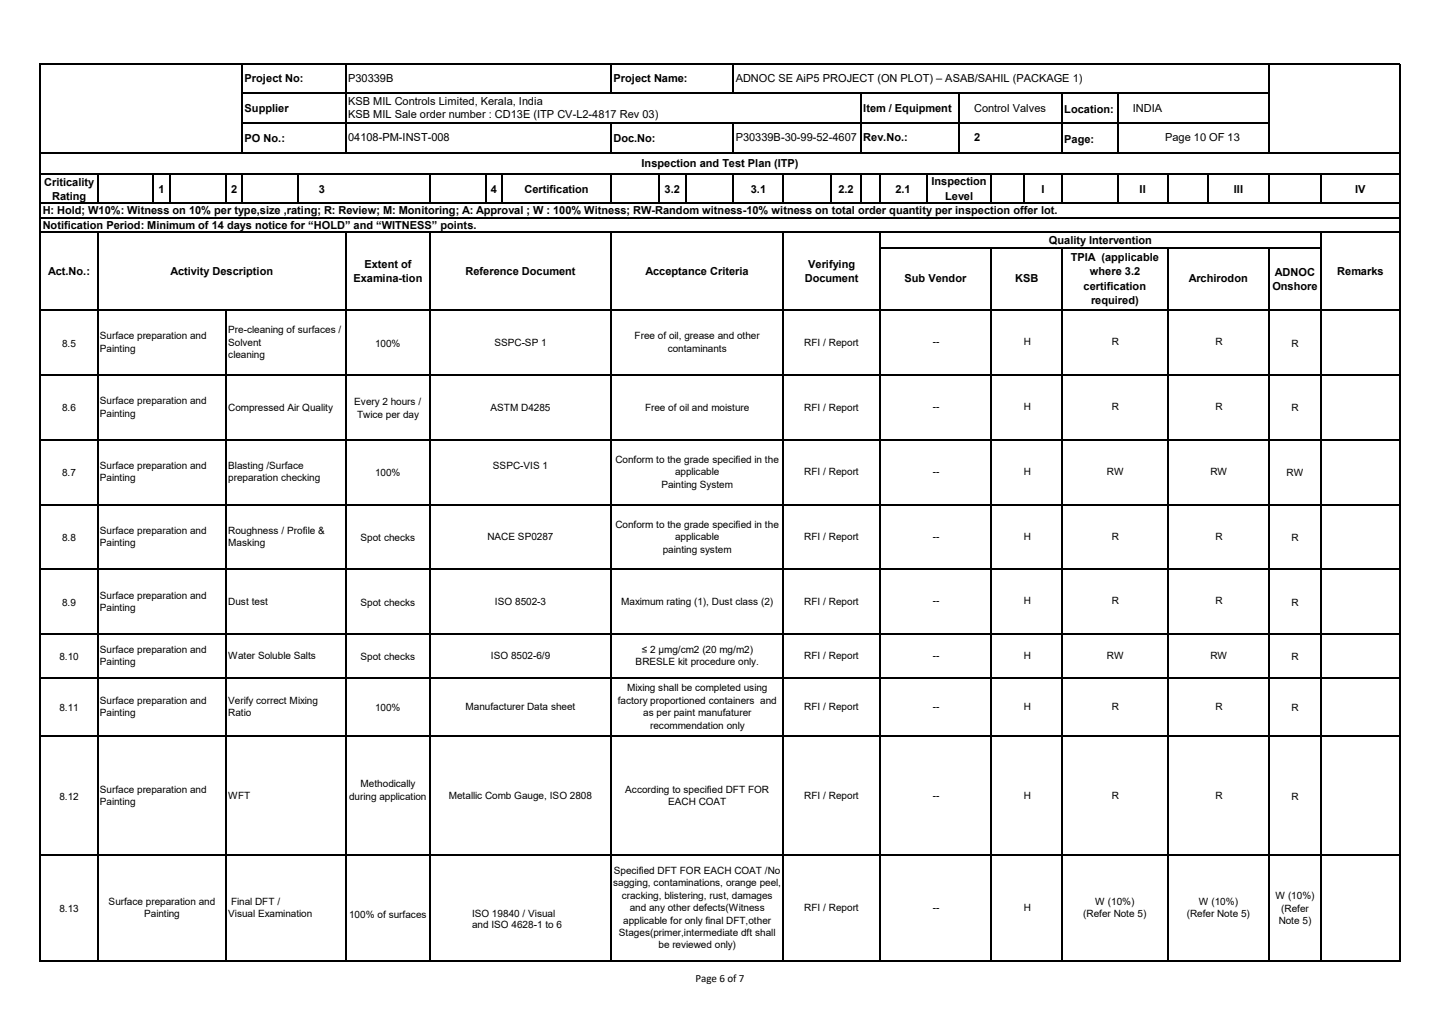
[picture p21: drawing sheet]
<svg xmlns="http://www.w3.org/2000/svg" width="297mm" height="210mm" viewBox="0 0 297 210" stroke-linecap="round" stroke-linejoin="round" font-family="sans-serif">
<defs><g id="words">
<g font-size="2.3">
<text x="50.7" y="17">Project No:</text>
<text x="72.2" y="16.9">P30339B</text>
<text x="127.2" y="17">Project Name:</text>
<text x="152.5" y="16.9">ADNOC SE AiP5 PROJECT (ON PLOT) – ASAB/SAHIL (PACKAGE 1)</text>
<text x="50.7" y="23.2">Supplier</text>
<text x="72.2" y="21.7">KSB MIL Controls Limited, Kerala, India</text>
<text x="179" y="23.2">Item / Equipment</text>
<text x="202" y="23.1">Control Valves</text>
<text x="220.7" y="23.4">Location:</text>
<text x="234.9" y="23.1">INDIA</text>
<text x="50.7" y="29.4">PO No.:</text>
<text x="72.2" y="24.6">KSB MIL Sale order number : CD13E (ITP CV-L2-4817 Rev 03)</text>
<text x="72.2" y="29.3">04108-PM-INST-008</text>
<text x="127.2" y="29.4">Doc.No:</text>
<text x="152.5" y="29.2">P30339B-30-99-52-4607</text>
<text x="179" y="29.3">Rev.No.:</text>
<text x="202" y="29.3">2</text>
<text x="220.7" y="29.5">Page:</text>
<text x="241.6" y="29.2">Page 10 OF 13</text>
<text x="133" y="34.6">Inspection and Test Plan (ITP)</text>
<text x="9.1" y="38.5">Criticality</text>
<text x="10.8" y="41.5">Rating</text>
<text x="32.9" y="40">1</text>
<text x="47.9" y="40">2</text>
<text x="66.1" y="40">3</text>
<text x="101.7" y="40">4</text>
<text x="108.7" y="40">Certification</text>
<text x="137.8" y="40">3.2</text>
<text x="155.7" y="40">3.1</text>
<text x="173.8" y="40">2.2</text>
<text x="185.7" y="40">2.1</text>
<text x="193.1" y="38.4">Inspection</text>
<text x="196" y="41.4">Level</text>
<text x="215.9" y="40">I</text>
<text x="236.3" y="40">II</text>
<text x="255.9" y="40">III</text>
<text x="281" y="40">IV</text>
<text x="8.8" y="44.4">H: Hold; W10%: Witness on 10% per type,size ,rating; R: Review; M: Monitoring; A: Approval ; W : 100% Witness; RW-Random witness-10% witness on total order quantity per inspection offer lot.</text>
<text x="8.8" y="47.4">Notification Period: Minimum of 14 days notice for “HOLD” and “WITNESS” points.</text>
<text x="217.5" y="50.5">Quality Intervention</text>
<text x="10" y="57">Act.No.:</text>
<text x="35.3" y="57">Activity Description</text>
<text x="73.3" y="58.5">Examina-tion</text>
<text x="75.6" y="55.5">Extent of</text>
<text x="96.5" y="57">Reference Document</text>
<text x="133.9" y="57">Acceptance Criteria</text>
<text x="166.9" y="58.5">Document</text>
<text x="167.6" y="55.5">Verifying</text>
<text x="187.6" y="58.6">Sub Vendor</text>
<text x="210.5" y="58.6">KSB</text>
<text x="222" y="54.1">TPIA (applicable</text>
<text x="226" y="57.1">where 3.2</text>
<text x="246.5" y="58.6">Archirodon</text>
<text x="264.4" y="57.2">ADNOC</text>
<text x="277.3" y="57">Remarks</text>
<text x="224.7" y="60">certification</text>
<text x="226.2" y="63">required)</text>
<text x="263.8" y="60.2">Onshore</text>
<text x="144.2" y="203.6">Page 6 of 7</text>
</g>
<g font-size="2.1">
<text x="12.9" y="71.8">8.5</text>
<text x="20.7" y="70.4">Surface preparation and</text>
<text x="47.3" y="69.1">Pre-cleaning of surfaces /</text>
<text x="47.3" y="71.7">Solvent</text>
<text x="77.8" y="71.8">100%</text>
<text x="102.5" y="71.7">SSPC-SP 1</text>
<text x="131.6" y="70.4">Free of oil, grease and other</text>
<text x="166.8" y="71.7">RFI / Report</text>
<text x="193.4" y="71.6">--</text>
<text x="212.3" y="71.6">H</text>
<text x="230.5" y="71.6">R</text>
<text x="252" y="71.6">R</text>
<text x="267.8" y="71.8">R</text>
<text x="20.7" y="72.9">Painting</text>
<text x="47.3" y="74.3">cleaning</text>
<text x="138.4" y="72.9">contaminants</text>
<text x="20.7" y="83.8">Surface preparation and</text>
<text x="73.5" y="84">Every 2 hours /</text>
<text x="12.9" y="85.3">8.6</text>
<text x="20.7" y="86.4">Painting</text>
<text x="47.3" y="85.1">Compressed Air Quality</text>
<text x="74" y="86.5">Twice per day</text>
<text x="101.7" y="85.1">ASTM D4285</text>
<text x="133.7" y="85.1">Free of oil and moisture</text>
<text x="166.8" y="85.1">RFI / Report</text>
<text x="193.4" y="85">--</text>
<text x="212.3" y="85">H</text>
<text x="230.5" y="85">R</text>
<text x="252" y="85">R</text>
<text x="267.8" y="85.3">R</text>
<text x="127.6" y="95.9">Conform to the grade specif</text>
<text x="152.5" y="95.9">ied in the</text>
<text x="12.9" y="98.7">8.7</text>
<text x="20.7" y="97.2">Surface preparation and</text>
<text x="20.7" y="99.8">Painting</text>
<text x="47.3" y="97.2">Blasting /Surface</text>
<text x="47.3" y="99.8">preparation checking</text>
<text x="77.8" y="98.7">100%</text>
<text x="102.2" y="97.2">SSPC-VIS 1</text>
<text x="137.1" y="101.1">Painting System</text>
<text x="140" y="98.5">applicable</text>
<text x="166.8" y="98.5">RFI / Report</text>
<text x="193.4" y="98.4">--</text>
<text x="212.3" y="98.4">H</text>
<text x="229.5" y="98.4">RW</text>
<text x="251" y="98.4">RW</text>
<text x="266.8" y="98.7">RW</text>
<text x="12.9" y="112.1">8.8</text>
<text x="20.7" y="110.6">Surface preparation and</text>
<text x="20.7" y="113.2">Painting</text>
<text x="47.3" y="110.6">Roughness / Prof</text>
<text x="47.3" y="113.2">Masking</text>
<text x="62.8" y="110.6">ile &amp;</text>
<text x="74.8" y="112.1">Spot checks</text>
<text x="101.1" y="112">NACE SP0287</text>
<text x="127.6" y="109.4">Conform to the grade specif</text>
<text x="140" y="112">applicable</text>
<text x="152.5" y="109.4">ied in the</text>
<text x="166.8" y="112">RFI / Report</text>
<text x="193.4" y="111.9">--</text>
<text x="212.3" y="111.9">H</text>
<text x="230.5" y="111.9">R</text>
<text x="252" y="111.9">R</text>
<text x="267.8" y="112.1">R</text>
<text x="137.4" y="114.5">painting system</text>
<text x="12.9" y="125.5">8.9</text>
<text x="20.7" y="124.1">Surface preparation and</text>
<text x="47.3" y="125.4">Dust test</text>
<text x="74.8" y="125.5">Spot checks</text>
<text x="102.6" y="125.4">ISO 8502-3</text>
<text x="128.8" y="125.4">Maximum rating (1), Dust class (2)</text>
<text x="166.8" y="125.4">RFI / Report</text>
<text x="193.4" y="125.3">--</text>
<text x="212.3" y="125.3">H</text>
<text x="230.5" y="125.3">R</text>
<text x="252" y="125.3">R</text>
<text x="267.8" y="125.5">R</text>
<text x="20.7" y="126.6">Painting</text>
<text x="12.3" y="136.8">8.10</text>
<text x="20.7" y="135.3">Surface preparation and</text>
<text x="20.7" y="137.9">Painting</text>
<text x="47.3" y="136.6">Water Soluble Salts</text>
<text x="74.8" y="136.8">Spot checks</text>
<text x="101.8" y="136.6">ISO 8502-6/9</text>
<text x="131.8" y="137.9">BRESLE kit procedure only.</text>
<text x="133.1" y="135.3">≤ 2 µmg/cm2 (20 mg/m2)</text>
<text x="166.8" y="136.6">RFI / Report</text>
<text x="193.4" y="136.5">--</text>
<text x="212.3" y="136.5">H</text>
<text x="229.5" y="136.5">RW</text>
<text x="251" y="136.5">RW</text>
<text x="267.8" y="136.8">R</text>
<text x="130" y="143.3">Mixing shall be completed using</text>
<text x="12.3" y="147.4">8.11</text>
<text x="20.7" y="145.9">Surface preparation and</text>
<text x="20.7" y="148.5">Painting</text>
<text x="47.3" y="145.9">Verify correct Mixing</text>
<text x="47.3" y="148.5">Ratio</text>
<text x="77.8" y="147.4">100%</text>
<text x="96.5" y="147.2">Manufacturer Data sheet</text>
<text x="128.1" y="145.9">factory proportioned containers and</text>
<text x="133.4" y="148.5">as per paint manufaturer</text>
<text x="166.8" y="147.2">RFI / Report</text>
<text x="193.4" y="147.1">--</text>
<text x="212.3" y="147.1">H</text>
<text x="230.5" y="147.1">R</text>
<text x="252" y="147.1">R</text>
<text x="267.8" y="147.4">R</text>
<text x="134.8" y="151.1">recommendation only</text>
<text x="12.3" y="165.7">8.12</text>
<text x="20.7" y="164.3">Surface preparation and</text>
<text x="20.7" y="166.9">Painting</text>
<text x="47.3" y="165.6">WFT</text>
<text x="72.4" y="165.7">during application</text>
<text x="74.8" y="163.1">Methodically</text>
<text x="93.1" y="165.6">Metallic Comb Gauge, ISO 2808</text>
<text x="129.6" y="164.3">According to specif</text>
<text x="138.5" y="166.9">EACH COAT</text>
<text x="146.6" y="164.3">ied DFT FOR</text>
<text x="166.8" y="165.6">RFI / Report</text>
<text x="193.4" y="165.5">--</text>
<text x="212.3" y="165.5">H</text>
<text x="230.5" y="165.5">R</text>
<text x="252" y="165.5">R</text>
<text x="267.8" y="165.7">R</text>
<text x="127.1" y="183.7">sagging, contaminations, orange peel,</text>
<text x="127.3" y="181.1">Specif</text>
<text x="132.4" y="181.1">ied DFT FOR EACH COAT /No</text>
<text x="12.3" y="189">8.13</text>
<text x="22.5" y="187.5">Surface preparation and</text>
<text x="29.9" y="190.1">Painting</text>
<text x="47.3" y="190.1">Visual Examination</text>
<text x="47.9" y="187.5">Final DFT /</text>
<text x="72.4" y="190.3">100% of surfaces</text>
<text x="97.9" y="190.1">ISO 19840 / Visual</text>
<text x="128.9" y="186.3">cracking, blistering, rust, damages</text>
<text x="129.2" y="191.4">applicable for only final DFT,other</text>
<text x="130.6" y="188.8">and any other defects(Witness</text>
<text x="166.8" y="188.8">RFI / Report</text>
<text x="193.4" y="188.8">--</text>
<text x="212.3" y="188.8">H</text>
<text x="224.6" y="190.1">(Refer Note 5)</text>
<text x="227.1" y="187.5">W (10%)</text>
<text x="246.1" y="190.1">(Refer Note 5)</text>
<text x="248.6" y="187.5">W (10%)</text>
<text x="264.5" y="186.4">W (10%)</text>
<text x="265.1" y="191.6">Note 5)</text>
<text x="265.7" y="189">(Refer</text>
<text x="97.9" y="192.4">and ISO 4628-1 to 6</text>
<text x="128.3" y="194">Stages(primer,intermediate dft shall</text>
<text x="136.5" y="196.6">be reviewed only)</text>
</g>
</g></defs>
<g fill="none" stroke="#000" stroke-width=".21">
<path d="M8.4 13.1v51.3M8.5 13.2h281.8M50.2 13.3v18.5M50.3 19.4h212.9M71.7 13.3v18.5M126.7 13.3v6.2M152.1 13.3v6.2M178.5 19.5v12.3M198.8 19.5v12.3M220.2 19.5v12.3M231.7 19.5v12.3M263.1 13.3v18.5"/>
<path d="M290.2 13.3v51.1M8.5 31.7h281.8M8.5 36.1h281.8M20.3 36.2v6.1M31.8 36.2v6.1M35.2 36.2v6.1M46.9 36.2v6.1M50.2 36.2v6.1M50.3 25.5h212.9M61.8 36.2v6.1M89.1 36.2v6.1M100.7 36.2v6.1"/>
<path d="M104.1 36.2v6.1M126.7 25.7v6.1M126.7 36.2v6.1M136.6 36.2v6.1M142.2 36.2v6.1M152.1 25.7v6.1M152.1 36.2v6.1M162.4 36.2v6.1M172.3 36.2v6.1M178.5 36.2v6.1M182.4 36.2v6.1M192.1 36.2v6.1"/>
<path d="M205.6 36.2v6.1M212.3 36.2v6.1M220.2 36.2v6.1M231.7 36.2v6.1M242.1 36.2v6.1M250.5 36.2v6.1M263.1 36.2v6.1M274 36.2v6.1M8.5 42.2h281.8M8.5 45.2h281.8M8.5 48.2h281.8M20.3 48.3v16.1"/>
<path d="M71.7 48.3v16.1M89.1 48.3v16.1M126.7 48.3v16.1M162.4 48.3v16.1M182.4 48.3v16.1M182.5 51.3h91.6M205.6 51.4v13M220.2 51.4v13M242.1 51.4v13M263.1 51.4v13M274 48.3v16.1M8.5 64.3h281.8"/>
</g>
<g fill="#fff">
<path d="M8.5 77.7h281.7v13.5h-281.7z" fill-rule="evenodd"/>
<path d="M162.4 91.2h127.8v13.4h-127.8z" fill-rule="evenodd"/>
<path d="M162.4 104.6h111.6v13.5h-111.6z" fill-rule="evenodd"/>
<path d="M162.4 118h111.6v13.5h-111.6z" fill-rule="evenodd"/>
<path d="M162.4 131.4h111.6v9.1h-111.6z" fill-rule="evenodd"/>
<path d="M162.4 140.5h111.6v12.1h-111.6z" fill-rule="evenodd"/>
<path d="M8.5 152.6h281.7v24.7h-281.7z" fill-rule="evenodd"/>
<path d="M162.4 177.2h20v22h-20z" fill-rule="evenodd"/>
</g>
<g fill="none" stroke="#000" stroke-width=".21">
<path d="M8.4 64.2v135.1M8.5 64.3h281.8M8.5 77.8h281.8M20.3 64.4v134.9M46.9 64.4v134.9M71.7 64.4v134.9M89.1 64.4v134.9M126.7 64.4v134.9M162.4 64.4v134.9M182.4 64.4v134.9M205.6 64.4v134.9M220.2 64.4v134.9"/>
<path d="M242.1 64.4v134.9M263.1 64.4v134.9M274 64.4v134.9M290.2 64.4v134.9M8.5 91.2h281.8M8.5 104.6h281.8M8.5 118h281.8M8.5 131.5h281.8M8.5 140.5h281.8M8.5 152.6h281.8M8.5 177.3h281.8M8.5 199.2h281.8"/>
</g>
<use href="#words"/>
</svg>
